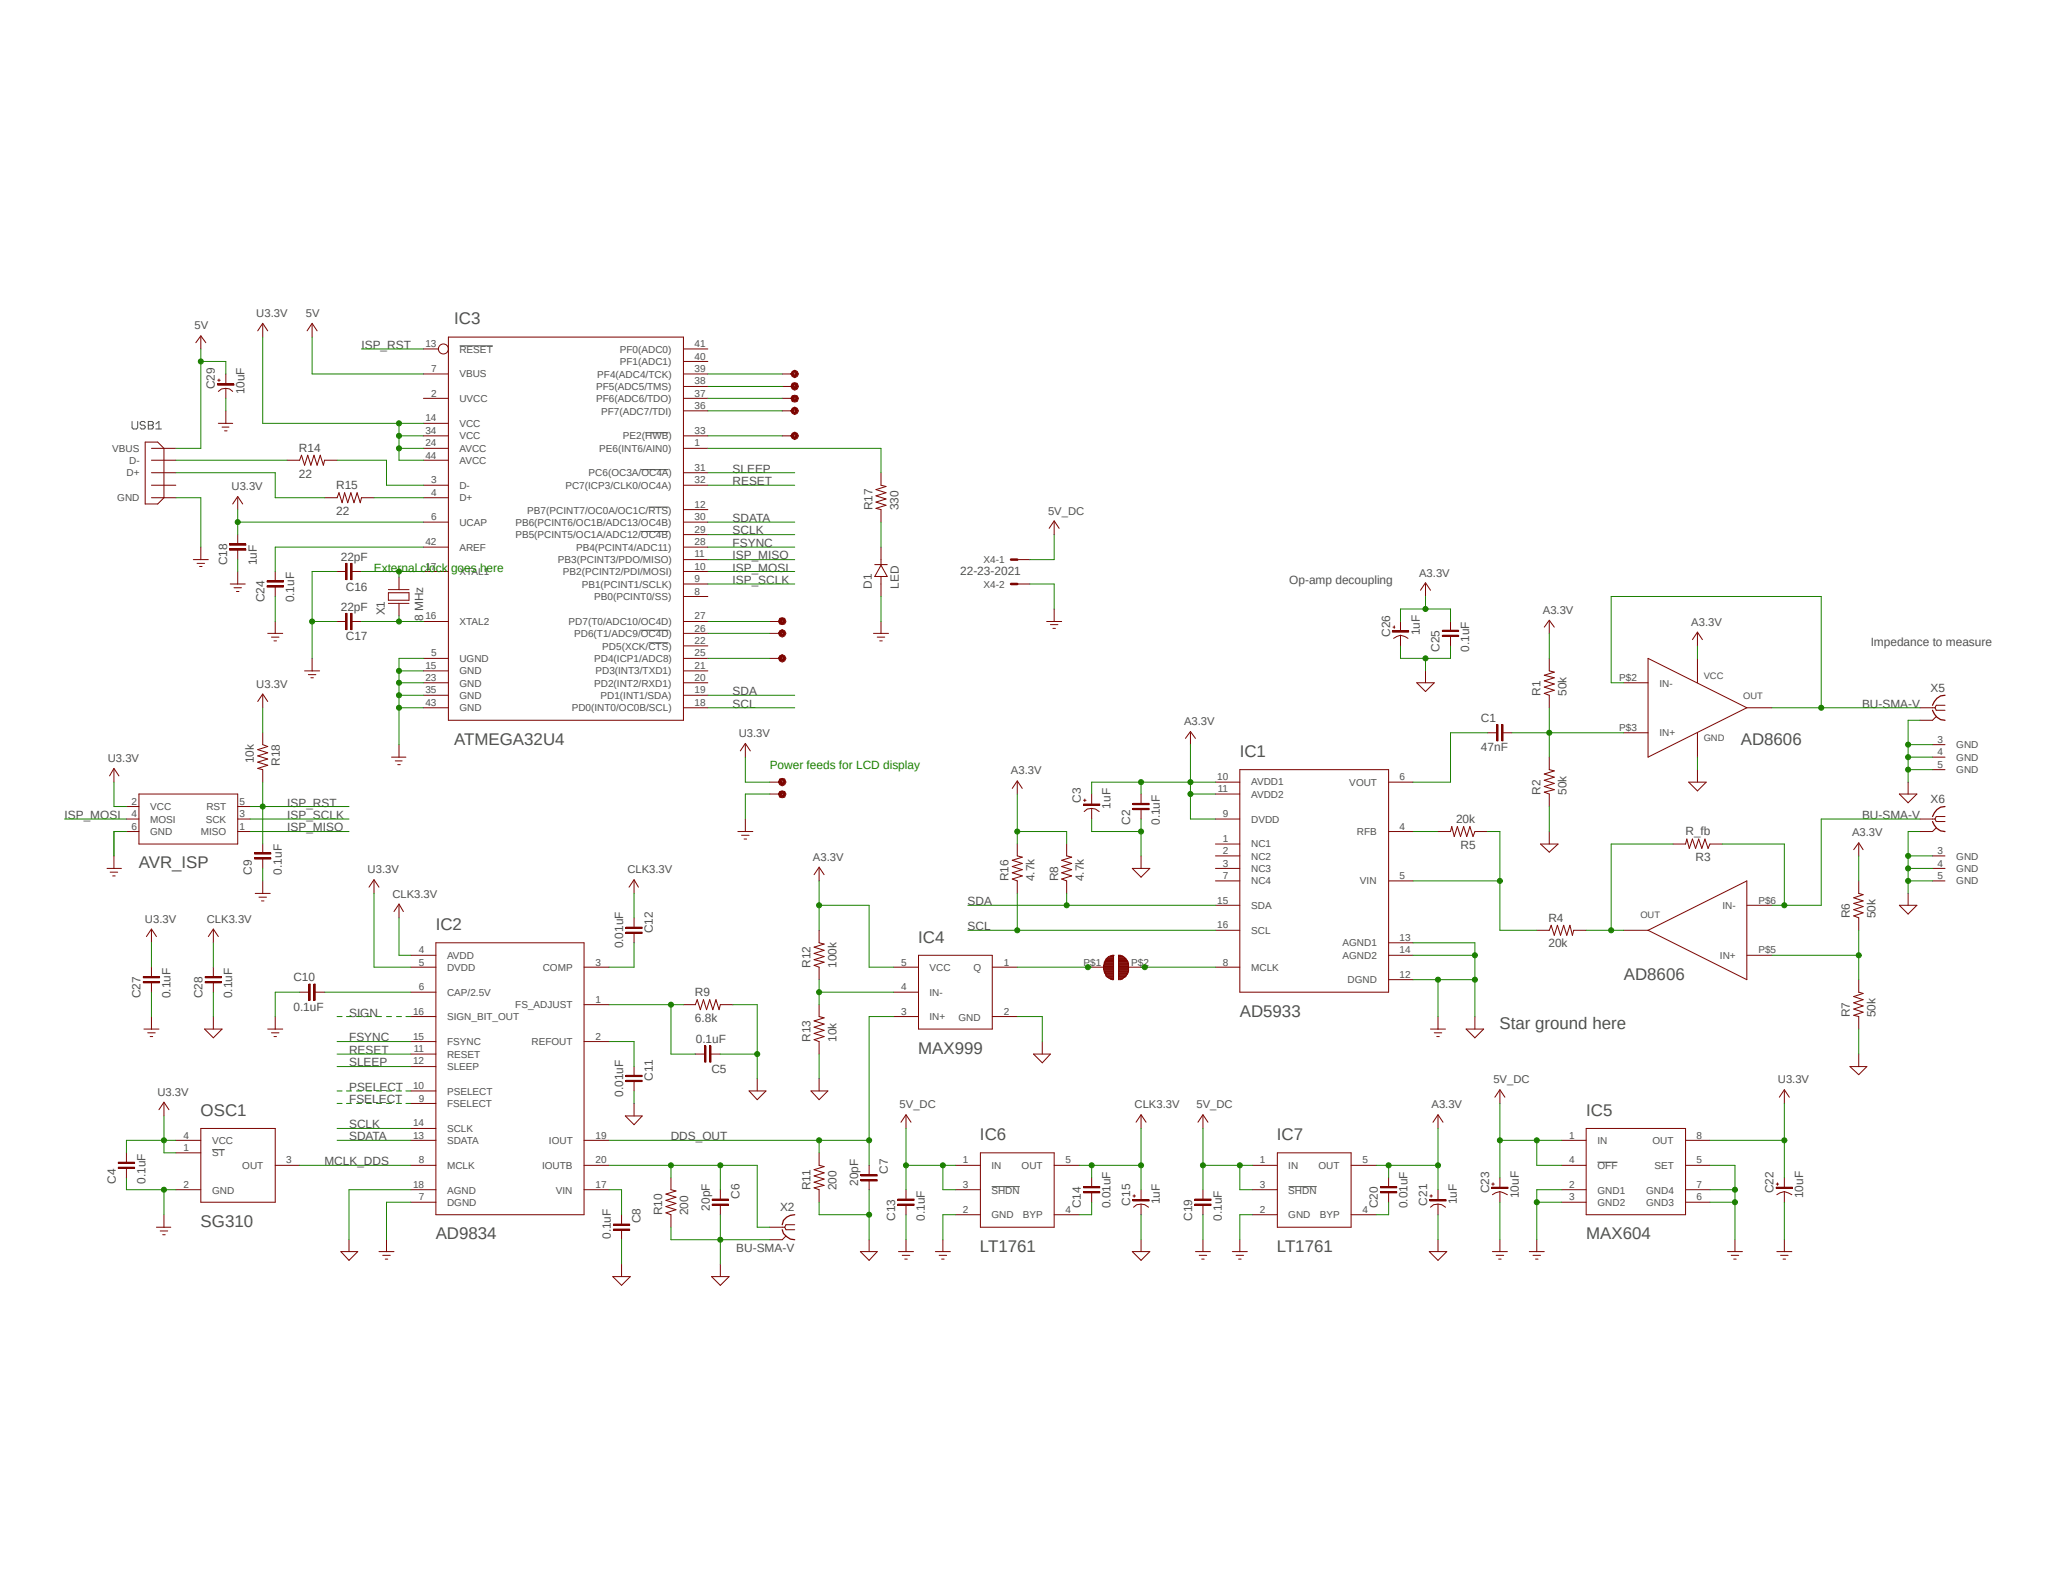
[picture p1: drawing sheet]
<svg xmlns="http://www.w3.org/2000/svg" width="279mm" height="216mm" viewBox="0 0 279 216" stroke-linecap="round" stroke-linejoin="round" font-family="sans-serif">
<defs><g id="words">
<g font-size="2.3" fill="#505050">
<text x="61.5" y="43.9">IC3</text>
<text x="61.5" y="100.9">ATMEGA32U4</text>
<text x="235.8" y="100.9">AD8606</text>
<text x="167.9" y="102.5">IC1</text>
<text x="18.8" y="117.6">AVR_ISP</text>
<text x="59" y="126">IC2</text>
<text x="124.3" y="127.7">IC4</text>
<text x="167.9" y="137.7">AD5933</text>
<text x="219.9" y="132.7">AD8606</text>
<text x="124.3" y="142.7">MAX999</text>
<text x="203.1" y="139.4">Star ground here</text>
<text x="27.2" y="151.1">OSC1</text>
<text x="132.7" y="154.5">IC6</text>
<text x="172.9" y="154.5">IC7</text>
<text x="214.8" y="151.1">IC5</text>
<text x="27.2" y="166.2">SG310</text>
<text x="59" y="167.9">AD9834</text>
<text x="214.8" y="167.9">MAX604</text>
<text x="132.7" y="169.5">LT1761</text>
<text x="172.9" y="169.5">LT1761</text>
</g>
<g font-size="1.6" fill="#505050">
<text x="49" y="47.3">ISP_RST</text>
<text x="29.1" y="52.7" transform="rotate(-90 29.1 52.7)">C29</text>
<text x="33.1" y="53.4" transform="rotate(-90 33.1 53.4)">10uF</text>
<text x="40.5" y="64.7">22</text>
<text x="40.5" y="61.2">R14</text>
<text x="99.2" y="64">SLEEP</text>
<text x="99.2" y="65.7">RESET</text>
<text x="45.5" y="69.7">22</text>
<text x="45.5" y="66.2">R15</text>
<text x="99.2" y="70.7">SDATA</text>
<text x="118.2" y="69.1" transform="rotate(-90 118.2 69.1)">R17</text>
<text x="121.7" y="69.1" transform="rotate(-90 121.7 69.1)">330</text>
<text x="30.8" y="76.6" transform="rotate(-90 30.8 76.6)">C18</text>
<text x="34.8" y="76.6" transform="rotate(-90 34.8 76.6)">1uF</text>
<text x="46.2" y="76">22pF</text>
<text x="99.2" y="72.4">SCLK</text>
<text x="99.2" y="74.1">FSYNC</text>
<text x="99.2" y="75.7">ISP_MISO</text>
<text x="99.2" y="77.4">ISP_MOSI</text>
<text x="130" y="77.8">22-23-2021</text>
<text x="35.8" y="81.6" transform="rotate(-90 35.8 81.6)">C24</text>
<text x="39.8" y="81.6" transform="rotate(-90 39.8 81.6)">0.1uF</text>
<text x="46.2" y="82.7">22pF</text>
<text x="46.8" y="80">C16</text>
<text x="52.1" y="83.4" transform="rotate(-90 52.1 83.4)">X1</text>
<text x="99.2" y="79.1">ISP_SCLK</text>
<text x="118.1" y="79.8" transform="rotate(-90 118.1 79.8)">D1</text>
<text x="121.7" y="79.8" transform="rotate(-90 121.7 79.8)">LED</text>
<text x="174.6" y="79.1">Op-amp decoupling</text>
<text x="46.8" y="86.7">C17</text>
<text x="57.3" y="84.1" transform="rotate(-90 57.3 84.1)">8 MHz</text>
<text x="188.3" y="86.2" transform="rotate(-90 188.3 86.2)">C26</text>
<text x="192.3" y="86.1" transform="rotate(-90 192.3 86.1)">1uF</text>
<text x="195" y="88.3" transform="rotate(-90 195 88.3)">C25</text>
<text x="199" y="88.3" transform="rotate(-90 199 88.3)">0.1uF</text>
<text x="253.4" y="87.5">Impedance to measure</text>
<text x="99.2" y="94.2">SDA</text>
<text x="99.2" y="95.8">SCL</text>
<text x="208.6" y="94.2" transform="rotate(-90 208.6 94.2)">R1</text>
<text x="212.1" y="94.2" transform="rotate(-90 212.1 94.2)">50k</text>
<text x="252.2" y="95.8">BU-SMA-V</text>
<text x="261.5" y="93.7">X5</text>
<text x="200.6" y="101.8">47nF</text>
<text x="200.6" y="97.8">C1</text>
<text x="34.4" y="103.4" transform="rotate(-90 34.4 103.4)">10k</text>
<text x="37.9" y="103.7" transform="rotate(-90 37.9 103.7)">R18</text>
<text x="208.6" y="107.6" transform="rotate(-90 208.6 107.6)">R2</text>
<text x="212.1" y="107.6" transform="rotate(-90 212.1 107.6)">50k</text>
<text x="8.7" y="110.9">ISP_MOSI</text>
<text x="38.9" y="109.2">ISP_RST</text>
<text x="38.9" y="112.6">ISP_MISO</text>
<text x="38.9" y="110.9">ISP_SCLK</text>
<text x="146.4" y="108.8" transform="rotate(-90 146.4 108.8)">C3</text>
<text x="150.4" y="109.5" transform="rotate(-90 150.4 109.5)">1uF</text>
<text x="153.1" y="111.8" transform="rotate(-90 153.1 111.8)">C2</text>
<text x="157.1" y="111.8" transform="rotate(-90 157.1 111.8)">0.1uF</text>
<text x="197.2" y="111.4">20k</text>
<text x="228.3" y="113.1">R_fb</text>
<text x="252.2" y="110.9">BU-SMA-V</text>
<text x="261.5" y="108.7">X6</text>
<text x="34.1" y="118.4" transform="rotate(-90 34.1 118.4)">C9</text>
<text x="38.1" y="118.4" transform="rotate(-90 38.1 118.4)">0.1uF</text>
<text x="136.6" y="119.4" transform="rotate(-90 136.6 119.4)">R16</text>
<text x="140.1" y="119.4" transform="rotate(-90 140.1 119.4)">4.7k</text>
<text x="143.3" y="119.4" transform="rotate(-90 143.3 119.4)">R8</text>
<text x="146.8" y="119.4" transform="rotate(-90 146.8 119.4)">4.7k</text>
<text x="197.8" y="114.9">R5</text>
<text x="229.6" y="116.6">R3</text>
<text x="131" y="122.6">SDA</text>
<text x="131" y="126">SCL</text>
<text x="209.7" y="124.8">R4</text>
<text x="250.5" y="124.4" transform="rotate(-90 250.5 124.4)">R6</text>
<text x="254" y="124.4" transform="rotate(-90 254 124.4)">50k</text>
<text x="84.4" y="128.5" transform="rotate(-90 84.4 128.5)">0.01uF</text>
<text x="88.4" y="126.4" transform="rotate(-90 88.4 126.4)">C12</text>
<text x="109.8" y="131.1" transform="rotate(-90 109.8 131.1)">R12</text>
<text x="113.3" y="131.1" transform="rotate(-90 113.3 131.1)">100k</text>
<text x="209.7" y="128.3">20k</text>
<text x="19" y="135.2" transform="rotate(-90 19 135.2)">C27</text>
<text x="23.1" y="135.2" transform="rotate(-90 23.1 135.2)">0.1uF</text>
<text x="27.4" y="135.2" transform="rotate(-90 27.4 135.2)">C28</text>
<text x="31.4" y="135.2" transform="rotate(-90 31.4 135.2)">0.1uF</text>
<text x="39.7" y="137">0.1uF</text>
<text x="39.7" y="132.9">C10</text>
<text x="47.3" y="137.7">SIGN</text>
<text x="94.1" y="134.9">R9</text>
<text x="250.5" y="137.8" transform="rotate(-90 250.5 137.8)">R7</text>
<text x="254" y="137.8" transform="rotate(-90 254 137.8)">50k</text>
<text x="47.3" y="142.7">RESET</text>
<text x="47.3" y="141.1">FSYNC</text>
<text x="94.1" y="138.4">6.8k</text>
<text x="94.2" y="141.3">0.1uF</text>
<text x="109.8" y="141.1" transform="rotate(-90 109.8 141.1)">R13</text>
<text x="113.3" y="141.1" transform="rotate(-90 113.3 141.1)">10k</text>
<text x="47.3" y="149.4">FSELECT</text>
<text x="47.3" y="147.8">PSELECT</text>
<text x="47.3" y="144.4">SLEEP</text>
<text x="84.4" y="148.6" transform="rotate(-90 84.4 148.6)">0.01uF</text>
<text x="88.4" y="146.4" transform="rotate(-90 88.4 146.4)">C11</text>
<text x="96.3" y="145.3">C5</text>
<text x="47.3" y="154.5">SDATA</text>
<text x="47.3" y="152.8">SCLK</text>
<text x="90.8" y="154.5">DDS_OUT</text>
<text x="15.7" y="160.3" transform="rotate(-90 15.7 160.3)">C4</text>
<text x="19.7" y="160.3" transform="rotate(-90 19.7 160.3)">0.1uF</text>
<text x="43.9" y="157.8">MCLK_DDS</text>
<text x="109.8" y="161.2" transform="rotate(-90 109.8 161.2)">R11</text>
<text x="113.3" y="161.2" transform="rotate(-90 113.3 161.2)">200</text>
<text x="116.2" y="160.6" transform="rotate(-90 116.2 160.6)">20pF</text>
<text x="120.3" y="159" transform="rotate(-90 120.3 159)">C7</text>
<text x="201.7" y="161.6" transform="rotate(-90 201.7 161.6)">C23</text>
<text x="240.2" y="161.6" transform="rotate(-90 240.2 161.6)">C22</text>
<text x="82.7" y="167.8" transform="rotate(-90 82.7 167.8)">0.1uF</text>
<text x="86.7" y="165.7" transform="rotate(-90 86.7 165.7)">C8</text>
<text x="89.7" y="164.6" transform="rotate(-90 89.7 164.6)">R10</text>
<text x="93.2" y="164.6" transform="rotate(-90 93.2 164.6)">200</text>
<text x="96.1" y="164" transform="rotate(-90 96.1 164)">20pF</text>
<text x="100.1" y="162.4" transform="rotate(-90 100.1 162.4)">C6</text>
<text x="105.6" y="164">X2</text>
<text x="121.2" y="165.3" transform="rotate(-90 121.2 165.3)">C13</text>
<text x="125.3" y="165.3" transform="rotate(-90 125.3 165.3)">0.1uF</text>
<text x="146.4" y="163.7" transform="rotate(-90 146.4 163.7)">C14</text>
<text x="150.4" y="163.7" transform="rotate(-90 150.4 163.7)">0.01uF</text>
<text x="153.1" y="163.3" transform="rotate(-90 153.1 163.3)">C15</text>
<text x="157.1" y="163.1" transform="rotate(-90 157.1 163.1)">1uF</text>
<text x="161.5" y="165.3" transform="rotate(-90 161.5 165.3)">C19</text>
<text x="165.5" y="165.3" transform="rotate(-90 165.5 165.3)">0.1uF</text>
<text x="186.6" y="163.7" transform="rotate(-90 186.6 163.7)">C20</text>
<text x="190.6" y="163.7" transform="rotate(-90 190.6 163.7)">0.01uF</text>
<text x="193.3" y="163.3" transform="rotate(-90 193.3 163.3)">C21</text>
<text x="197.3" y="163.1" transform="rotate(-90 197.3 163.1)">1uF</text>
<text x="205.7" y="162.3" transform="rotate(-90 205.7 162.3)">10uF</text>
<text x="244.2" y="162.3" transform="rotate(-90 244.2 162.3)">10uF</text>
<text x="99.7" y="169.5">BU-SMA-V</text>
</g>
<g font-size="1.6" fill="#1b8100">
<text x="50.6" y="77.4">External clock goes here</text>
<text x="104.2" y="104.2">Power feeds for LCD display</text>
</g>
<g font-size="1.5" fill="#505050">
<text x="26.3" y="44.6">5V</text>
<text x="34.7" y="42.9">U3.3V</text>
<text x="41.4" y="42.9">5V</text>
<text x="31.4" y="66.4">U3.3V</text>
<text x="141.9" y="69.7">5V_DC</text>
<text x="192.2" y="78.1">A3.3V</text>
<text x="209" y="83.1">A3.3V</text>
<text x="229.1" y="84.8">A3.3V</text>
<text x="34.7" y="93.2">U3.3V</text>
<text x="100.1" y="99.9">U3.3V</text>
<text x="160.4" y="98.2">A3.3V</text>
<text x="14.6" y="103.2">U3.3V</text>
<text x="136.9" y="104.9">A3.3V</text>
<text x="250.8" y="113.3">A3.3V</text>
<text x="49.8" y="118.3">U3.3V</text>
<text x="85" y="118.3">CLK3.3V</text>
<text x="110.1" y="116.6">A3.3V</text>
<text x="19.6" y="125">U3.3V</text>
<text x="28" y="125">CLK3.3V</text>
<text x="53.1" y="121.6">CLK3.3V</text>
<text x="21.3" y="148.4">U3.3V</text>
<text x="202.3" y="146.8">5V_DC</text>
<text x="240.8" y="146.8">U3.3V</text>
<text x="121.8" y="150.1">5V_DC</text>
<text x="153.7" y="150.1">CLK3.3V</text>
<text x="162" y="150.1">5V_DC</text>
<text x="193.9" y="150.1">A3.3V</text>
</g>
<g font-size="1.4" fill="#505050">
<text x="57.6" y="47">13</text>
<text x="62.2" y="47.8">RESET</text>
<text x="83.9" y="47.8">PF0(ADC0)</text>
<text x="94.1" y="47">41</text>
<text x="58.4" y="53.7">2</text>
<text x="58.4" y="50.4">7</text>
<text x="62.2" y="51.1">VBUS</text>
<text x="80.7" y="52.8">PF5(ADC5/TMS)</text>
<text x="80.9" y="51.1">PF4(ADC4/TCK)</text>
<text x="83.9" y="49.5">PF1(ADC1)</text>
<text x="94.1" y="48.7">40</text>
<text x="94.1" y="50.4">39</text>
<text x="94.1" y="52.1">38</text>
<text x="94.1" y="53.7">37</text>
<text x="57.6" y="57.1">14</text>
<text x="57.6" y="58.8">34</text>
<text x="62.2" y="57.8">VCC</text>
<text x="62.2" y="54.5">UVCC</text>
<text x="62.2" y="59.5">VCC</text>
<text x="80.7" y="54.5">PF6(ADC6/TDO)</text>
<text x="81.4" y="56.2">PF7(ADC7/TDI)</text>
<text x="84.4" y="59.5">PE2(HWB)</text>
<text x="94.1" y="58.8">33</text>
<text x="94.1" y="55.4">36</text>
<text x="15.2" y="61.2">VBUS</text>
<text x="17.2" y="64.5">D+</text>
<text x="17.5" y="62.8">D-</text>
<text x="57.6" y="60.4">24</text>
<text x="57.6" y="62.1">44</text>
<text x="58.4" y="65.5">3</text>
<text x="62.2" y="61.2">AVCC</text>
<text x="62.2" y="62.8">AVCC</text>
<text x="79.7" y="64.5">PC6(OC3A/OC4A)</text>
<text x="81.2" y="61.2">PE6(INT6/AIN0)</text>
<text x="94.1" y="65.5">32</text>
<text x="94.1" y="63.8">31</text>
<text x="94.1" y="60.4">1</text>
<text x="15.9" y="67.9">GND</text>
<text x="58.4" y="67.1">4</text>
<text x="58.4" y="70.5">6</text>
<text x="62.2" y="66.2">D-</text>
<text x="62.2" y="67.9">D+</text>
<text x="62.2" y="71.2">UCAP</text>
<text x="69.8" y="71.2">PB6(PCINT6/OC1B/ADC13/OC4B)</text>
<text x="71.4" y="69.6">PB7(PCINT7/OC0A/OC1C/RTS)</text>
<text x="76.6" y="66.2">PC7(ICP3/CLK0/OC4A)</text>
<text x="94.1" y="70.5">30</text>
<text x="94.1" y="68.8">12</text>
<text x="57.6" y="77.2">17</text>
<text x="57.6" y="73.8">42</text>
<text x="62.2" y="77.9">XTAL1</text>
<text x="62.2" y="74.6">AREF</text>
<text x="69.8" y="72.9">PB5(PCINT5/OC1A/ADC12/OC4B)</text>
<text x="75.6" y="76.3">PB3(PCINT3/PDO/MISO)</text>
<text x="76.2" y="77.9">PB2(PCINT2/PDI/MOSI)</text>
<text x="78" y="74.6">PB4(PCINT4/ADC11)</text>
<text x="94.1" y="75.5">11</text>
<text x="94.1" y="77.2">10</text>
<text x="94.1" y="73.8">28</text>
<text x="94.1" y="72.2">29</text>
<text x="133.2" y="76.3">X4-1</text>
<text x="57.6" y="83.9">16</text>
<text x="78.8" y="79.6">PB1(PCINT1/SCLK)</text>
<text x="80.5" y="81.3">PB0(PCINT0/SS)</text>
<text x="94.1" y="78.9">9</text>
<text x="94.1" y="80.5">8</text>
<text x="94.1" y="83.9">27</text>
<text x="133.2" y="79.6">X4-2</text>
<text x="58.4" y="88.9">5</text>
<text x="62.2" y="84.6">XTAL2</text>
<text x="62.2" y="89.6">UGND</text>
<text x="77" y="84.6">PD7(T0/ADC10/OC4D)</text>
<text x="77.8" y="86.3">PD6(T1/ADC9/OC4D)</text>
<text x="80.5" y="89.7">PD4(ICP1/ADC8)</text>
<text x="81.6" y="88">PD5(XCK/CTS)</text>
<text x="94.1" y="85.6">26</text>
<text x="94.1" y="87.2">22</text>
<text x="94.1" y="88.9">25</text>
<text x="57.6" y="90.6">15</text>
<text x="57.6" y="92.3">23</text>
<text x="57.6" y="93.9">35</text>
<text x="57.6" y="95.6">43</text>
<text x="62.2" y="91.3">GND</text>
<text x="62.2" y="93">GND</text>
<text x="62.2" y="94.7">GND</text>
<text x="80.5" y="93">PD2(INT2/RXD1)</text>
<text x="80.6" y="91.3">PD3(INT3/TXD1)</text>
<text x="81.3" y="94.7">PD1(INT1/SDA)</text>
<text x="94.1" y="90.6">21</text>
<text x="94.1" y="92.3">20</text>
<text x="94.1" y="93.9">19</text>
<text x="94.1" y="95.6">18</text>
<text x="219.3" y="92.3">P$2</text>
<text x="224.7" y="93">IN-</text>
<text x="62.2" y="96.3">GND</text>
<text x="77.4" y="96.4">PD0(INT0/OC0B/SCL)</text>
<text x="219.3" y="99">P$3</text>
<text x="224.7" y="99.7">IN+</text>
<text x="262.4" y="100.6">3</text>
<text x="264.9" y="101.4">GND</text>
<text x="164.8" y="105.7">10</text>
<text x="164.9" y="107.3">11</text>
<text x="169.4" y="106.4">AVDD1</text>
<text x="182.7" y="106.4">VOUT</text>
<text x="189.6" y="105.7">6</text>
<text x="262.4" y="102.3">4</text>
<text x="262.4" y="104">5</text>
<text x="264.9" y="103">GND</text>
<text x="264.9" y="104.7">GND</text>
<text x="17.8" y="109">2</text>
<text x="17.8" y="110.7">4</text>
<text x="17.8" y="112.4">6</text>
<text x="20.3" y="109.7">VCC</text>
<text x="20.3" y="111.4">MOSI</text>
<text x="20.3" y="113.1">GND</text>
<text x="27.2" y="113.1">MISO</text>
<text x="27.9" y="111.4">SCK</text>
<text x="27.9" y="109.8">RST</text>
<text x="32.4" y="112.4">1</text>
<text x="32.4" y="110.7">3</text>
<text x="32.4" y="109">5</text>
<text x="165.6" y="110.7">9</text>
<text x="169.4" y="111.4">DVDD</text>
<text x="169.4" y="108.1">AVDD2</text>
<text x="183.8" y="113.1">RFB</text>
<text x="189.6" y="112.4">4</text>
<text x="165.6" y="114">1</text>
<text x="165.6" y="115.7">2</text>
<text x="165.6" y="117.4">3</text>
<text x="165.6" y="119.1">7</text>
<text x="169.4" y="114.8">NC1</text>
<text x="169.4" y="116.4">NC2</text>
<text x="169.4" y="118.1">NC3</text>
<text x="169.4" y="119.8">NC4</text>
<text x="184.2" y="119.8">VIN</text>
<text x="189.6" y="119.1">5</text>
<text x="262.4" y="117.4">4</text>
<text x="262.4" y="115.7">3</text>
<text x="262.4" y="119.1">5</text>
<text x="264.9" y="118.1">GND</text>
<text x="264.9" y="116.4">GND</text>
<text x="264.9" y="119.8">GND</text>
<text x="164.8" y="122.4">15</text>
<text x="164.8" y="125.8">16</text>
<text x="169.4" y="123.1">SDA</text>
<text x="233.3" y="123.1">IN-</text>
<text x="238.1" y="122.4">P$6</text>
<text x="56.7" y="129.1">4</text>
<text x="56.7" y="130.8">5</text>
<text x="60.5" y="129.8">AVDD</text>
<text x="60.5" y="131.5">DVDD</text>
<text x="73.5" y="131.5">COMP</text>
<text x="80.7" y="130.8">3</text>
<text x="122" y="130.8">5</text>
<text x="125.9" y="131.5">VCC</text>
<text x="131.8" y="131.5">Q</text>
<text x="135.9" y="130.8">1</text>
<text x="146.7" y="130.8">P$1</text>
<text x="153.2" y="130.8">P$2</text>
<text x="165.6" y="130.8">8</text>
<text x="169.4" y="131.5">MCLK</text>
<text x="169.4" y="126.5">SCL</text>
<text x="181.8" y="128.2">AGND1</text>
<text x="181.8" y="129.8">AGND2</text>
<text x="189.6" y="127.4">13</text>
<text x="189.6" y="129.1">14</text>
<text x="232.9" y="129.8">IN+</text>
<text x="238.1" y="129.1">P$5</text>
<text x="55.9" y="137.5">16</text>
<text x="56.7" y="134.1">6</text>
<text x="60.5" y="134.9">CAP/2.5V</text>
<text x="69.8" y="136.5">FS_ADJUST</text>
<text x="80.7" y="135.8">1</text>
<text x="122" y="137.5">3</text>
<text x="122" y="134.1">4</text>
<text x="125.9" y="134.9">IN-</text>
<text x="135.9" y="137.5">2</text>
<text x="182.5" y="133.2">DGND</text>
<text x="189.6" y="132.5">12</text>
<text x="55.9" y="140.8">15</text>
<text x="56" y="142.5">11</text>
<text x="60.5" y="143.2">RESET</text>
<text x="60.5" y="141.6">FSYNC</text>
<text x="60.5" y="138.2">SIGN_BIT_OUT</text>
<text x="72" y="141.6">REFOUT</text>
<text x="80.7" y="140.8">2</text>
<text x="125.9" y="138.2">IN+</text>
<text x="129.8" y="138.2">GND</text>
<text x="55.9" y="147.5">10</text>
<text x="55.9" y="144.2">12</text>
<text x="56.7" y="149.2">9</text>
<text x="60.5" y="149.9">FSELECT</text>
<text x="60.5" y="148.3">PSELECT</text>
<text x="60.5" y="144.9">SLEEP</text>
<text x="24.9" y="154.2">4</text>
<text x="24.9" y="155.9">1</text>
<text x="28.7" y="155">VCC</text>
<text x="55.9" y="154.2">13</text>
<text x="55.9" y="152.5">14</text>
<text x="60.5" y="155">SDATA</text>
<text x="60.5" y="153.3">SCLK</text>
<text x="74.4" y="155">IOUT</text>
<text x="80.7" y="154.2">19</text>
<text x="212.5" y="154.2">1</text>
<text x="216.4" y="155">IN</text>
<text x="223.8" y="155">OUT</text>
<text x="229.8" y="154.2">8</text>
<text x="24.9" y="160.9">2</text>
<text x="28.7" y="161.7">GND</text>
<text x="28.7" y="156.6">ST</text>
<text x="32.8" y="158.3">OUT</text>
<text x="38.8" y="157.6">3</text>
<text x="55.9" y="160.9">18</text>
<text x="56.7" y="157.6">8</text>
<text x="60.5" y="158.3">MCLK</text>
<text x="60.5" y="161.7">AGND</text>
<text x="73.4" y="158.3">IOUTB</text>
<text x="75.3" y="161.7">VIN</text>
<text x="80.7" y="160.9">17</text>
<text x="80.7" y="157.6">20</text>
<text x="130.4" y="157.6">1</text>
<text x="130.4" y="160.9">3</text>
<text x="134.3" y="158.3">IN</text>
<text x="134.3" y="161.7">SHDN</text>
<text x="138.4" y="158.3">OUT</text>
<text x="144.3" y="157.6">5</text>
<text x="170.6" y="157.6">1</text>
<text x="170.6" y="160.9">3</text>
<text x="174.5" y="158.3">IN</text>
<text x="174.5" y="161.7">SHDN</text>
<text x="178.6" y="158.3">OUT</text>
<text x="184.5" y="157.6">5</text>
<text x="212.5" y="160.9">2</text>
<text x="212.5" y="157.6">4</text>
<text x="216.4" y="161.7">GND1</text>
<text x="216.4" y="158.3">OFF</text>
<text x="223" y="161.7">GND4</text>
<text x="224.1" y="158.3">SET</text>
<text x="229.8" y="157.6">5</text>
<text x="229.8" y="160.9">7</text>
<text x="56.7" y="162.6">7</text>
<text x="60.5" y="163.3">DGND</text>
<text x="130.4" y="164.3">2</text>
<text x="134.3" y="165">GND</text>
<text x="138.5" y="165">BYP</text>
<text x="144.3" y="164.3">4</text>
<text x="170.6" y="164.3">2</text>
<text x="174.5" y="165">GND</text>
<text x="178.7" y="165">BYP</text>
<text x="184.5" y="164.3">4</text>
<text x="212.5" y="162.6">3</text>
<text x="216.4" y="163.3">GND2</text>
<text x="223" y="163.3">GND3</text>
<text x="229.8" y="162.6">6</text>
</g>
<g font-size="1.3" fill="#505050">
<text x="230.7" y="92">VCC</text>
<text x="236.1" y="94.7">OUT</text>
<text x="230.7" y="100.4">GND</text>
<text x="222.2" y="124.3">OUT</text>
</g>
</g></defs>
<g fill="none" stroke="#505050" stroke-width=".14">
<path d="M17.9 57.1v.8l.2 .2h.4l.1-.2v-.8M19.7 57.3l-.2-.2h-.3l-.2 .2v.1l.2 .2h.3l.2 .2v.1l-.2 .2h-.3l-.2-.2M20.1 57.1h.5l.2 .2v.1l-.2 .2 .2 .2v.1l-.2 .2h-.5zM20.1 57.6h.5M21.1 58.1h.8M21.1 57.4l.4-.3v1M62.3 46.8h4.4M87.4 58.6h3.1M86.8 63.6h3.7M86.8 72h3.7M87.8 68.7h2.7M86.8 85.4h3.7"/>
<path d="M87.8 87.1h2.7M28.7 155.7h1.7M216.3 157.4h2.8M134.3 160.7h3.8M174.5 160.7h3.8"/>
</g>
<g fill="none" stroke="#7d0400" stroke-width=".14">
<path d="M19.7 59.9h1.7l.8 .8v6.7l-.8 .9h-1.7zM26.5 46.4l.7-.9 .7 .9M27.2 45.7v1.6M34.9 44.8l.7-1 .7 1M35.6 44v1.7M41.6 44.8l.7-1 .6 1M42.3 44v1.7M57.3 57.3h3.4M57.3 54h3.4M57.3 47.3h2.1M57.3 59h3.4M57.3 50.7h3.4"/>
<path d="M60.7 45.7h31.9v51.9h-31.9zM92.6 54h3.3M92.6 47.3h3.3M92.6 59h3.3M92.6 49h3.3M92.6 50.7h3.3M92.6 52.3h3.3M92.6 55.6h3.3M20.5 65.7h3.3M20.5 60.7h3.3M20.5 64h3.3M20.5 67.4h3.3"/>
<path d="M20.5 62.3h3.3M26.2 75.8h2M26.7 76.3h1M27 76.7h.4M27.2 74.1v1.7M31.1 74.4h2.2v.1h-2.2zM31.1 73.7h2.2v.2h-2.2zM31.2 79.1h2M31.5 68.3l.7-1.1 .7 1.1M31.7 79.6h1M32.2 67.4v1.6M32.2 72.4v1.4"/>
<path d="M32.2 74.4v1.4M32.2 77.4v1.7M36.2 79.4h2.2v.1h-2.2zM36.2 78.7h2.2v.1h-2.2zM37.3 77.4v1.4M37.3 79.4v1.4M38.9 62.3h1.7l.2-.6 .5 1.3 .4-1.3 .4 1.3 .4-1.3 .4 1.3 .5-1.3 .4 1.3 .2-.7h1.7M44 67.4h1.7l.2-.7 .4 1.4 .4-1.4 .4 1.4 .4-1.4 .4 1.4 .5-1.4 .4 1.4 .2-.7h1.7M45.7 77.4h1.2M46.8 76.3h.2v2.2h-.2zM47.5 76.3h.2v2.2h-.2zM47.6 77.4h1.4"/>
<path d="M52.6 79.9h2.8M54 78.2v1.7M57.3 77.4h3.4M57.3 65.7h3.4M57.3 60.7h3.4M57.3 74.1h3.4M57.3 70.7h3.4M57.3 67.4h3.4M57.3 62.3h3.4M92.6 77.4h3.3M92.6 65.7h3.3M92.6 60.7h3.3"/>
<path d="M92.6 75.8h3.3M92.6 79.1h3.3M92.6 64h3.3M92.6 74.1h3.3M92.6 70.7h3.3M92.6 72.4h3.3M92.6 69h3.3M118.5 76.5h1.7M119.3 76.6l.9 1.5h-1.7zM119.3 64v1.7l.7 .2-1.4 .4 1.4 .4-1.4 .5 1.4 .4-1.4 .4 1.4 .4-1.4 .5 .7 .1v1.7M119.3 74.1v2.4M119.3 78.1v2.7"/>
<path d="M137.8 75.8h1.7M137.8 79.1h1.7M142.1 71.6l.7-1.1 .6 1.1M142.8 70.7v1.7M192.4 79.9l.7-1 .6 1M193.1 79.1v1.7M32 80.1h.4M34.9 95l.7-1 .7 1M35.6 94.2v1.7M35.6 99.3v1.6l.7 .2-1.4 .4 1.4 .5-1.4 .4 1.4 .4-1.4 .4 1.4 .5-1.4 .4 .7 .1v1.7M36.3 85.8h2M36.8 86.3h1"/>
<path d="M37.1 86.8h.3M37.3 84.2v1.6M41.3 90.9h2M41.8 91.4h1M42.1 91.8h.3M42.3 89.2v1.7M45.7 84.2h1.2M46.8 83.1h.2v2.2h-.2zM47.5 83.1h.2v2.2h-.2zM47.6 84.2h1.4M52.6 80.3h2.8v1h-2.8zM52.6 81.7h2.8"/>
<path d="M54 81.7v1.7M57.3 92.5h3.4M57.3 95.9h3.4M57.3 84.2h3.4M57.3 90.9h3.4M57.3 89.2h3.4M57.3 94.2h3.4M92.6 92.5h3.3M92.6 95.9h3.3M92.6 84.2h3.3M92.6 90.9h3.3M92.6 89.2h3.3"/>
<path d="M92.6 80.8h3.3M92.6 85.8h3.3M92.6 87.5h3.3M92.6 94.2h3.3M118.3 85.8h2M118.8 86.3h1M119.1 86.8h.4M119.3 84.2v1.6M141.8 84.2h2M142.3 84.6h1M142.6 85.1h.3M142.8 82.5v1.7"/>
<path d="M161.2 99.3v1.6M188.6 85.4h2.2v.2h-2.2zM188.7 84.9h.2M188.7 86.5a1.33 1.33 0 0 1 2 0M188.8 84.8v.3M189.7 84.2v1.3M189.7 86v1.5M191.9 92.5h2.3l-1.1 1.2zM193.1 90.9v1.6M195.3 86h2.2v.2h-2.2zM195.3 85.4h2.2v.1h-2.2zM196.4 84.2v1.2"/>
<path d="M196.4 86.1v1.4M201.4 99.3h1.4M202.7 98.1h.2v2.3h-.2zM203.4 98.1h.2v2.3h-.2zM203.5 99.3h1.2M209.1 84.9l.7-.9 .7 .9M209.8 89.2v1.7l.7 .1-1.4 .5 1.4 .3-1.4 .4 1.4 .4-1.4 .5 1.4 .4-1.4 .4 .7 .3v1.7M209.8 84.2v1.6M219.9 99.3h3.3M219.9 92.5h3.3M223.2 89.2l13.4 6.7-13.4 6.7zM229.2 86.6l.7-1 .7 1"/>
<path d="M229.9 85.8v1.7M229.9 89.2v3.3M229.9 99.3v3.3M236.6 95.9h3.4M260 95.9h2.1M262.1 95.9l.1 .3h1.2M262.2 97l-.5 .6h-1.7M263.4 95.5h-1.2l-.1 .4M14.5 117.6h1.9M14.8 105.1l.6-1 .7 1M14.9 118.1h1M15.3 118.6h.3"/>
<path d="M15.4 104.2v1.7M15.4 115.9v1.7M17.1 112.6h1.7M17.1 110.9h1.7M17.1 109.2h1.7M18.8 107.5h13.4v6.8h-13.4zM32.2 112.6h1.7M32.2 110.9h1.7M32.2 109.2h1.7M34.5 116.2h2.2v.2h-2.2zM34.5 115.5h2.2v.2h-2.2zM35.6 114.3v1.3"/>
<path d="M35.6 116.3v1.3M35.6 119.3v1.7M50.7 119.3v1.7M53 102.6h2M53.5 103.1h1M53.9 103.6h.3M54 100.9v1.7M85.9 119.3v1.7M110.3 118.5l.6-1 .7 1M110.9 117.6v1.7M137.1 106.8l.7-1 .7 1M137.8 114.3v1.6l.7 .2-1.4 .4 1.4 .4-1.4 .5 1.4 .4-1.4 .4 1.4 .4-1.4 .5 .7 .2v1.7"/>
<path d="M137.8 105.9v1.6M144.5 114.3v1.6l.6 .2-1.3 .4 1.3 .4-1.3 .5 1.3 .4-1.3 .4 1.3 .4-1.3 .5 .7 .2v1.7M146.7 108.9h2.2v.2h-2.2zM146.7 108.4h.4M146.8 109.9a1.43 1.43 0 0 1 2.1 0M146.9 108.2v.4M147.8 107.5v1.5M147.8 109.5v1.4M153.4 117.6h2.3l-1.2 1.2zM153.4 109.5h2.2v.2h-2.2zM153.4 108.8h2.2v.2h-2.2zM154.5 107.5v1.4"/>
<path d="M154.5 109.6v1.3M154.5 115.9v1.7M160.5 100l.7-.9 .7 .9M164.6 114.3h3.3M164.6 115.9h3.3M164.6 117.6h3.3M164.6 119.3h3.3M164.6 105.9h3.3M164.6 110.9h3.3M164.6 107.5h3.3M167.9 104.2h20.2v30.2h-20.2zM188.1 112.6h3.3"/>
<path d="M188.1 119.3h3.3M188.1 105.9h3.3M194.8 112.6h1.6l.2-.6 .4 1.3 .4-1.3 .4 1.3 .4-1.3 .4 1.3 .5-1.3 .4 1.3 .2-.7h1.7M208.6 114.3h2.4l-1.2 1.1zM209.8 102.6v1.6l.7 .2-1.4 .4 1.4 .5-1.4 .4 1.4 .4-1.4 .4 1.4 .5-1.4 .3 .7 .2v1.7M209.8 112.6v1.7M226.6 114.3h1.7l.2-.7 .3 1.3 .4-1.3 .4 1.3 .5-1.3 .4 1.3 .4-1.3 .4 1.3 .3-.6h1.7M228.7 105.9h2.4l-1.2 1.2zM229.9 104.2v1.7M251.1 115.1l.6-.9 .6 .9M251.7 119.3v1.7l.6 .2-1.2 .4 1.2 .4-1.2 .4 1.2 .4-1.2 .4 1.2 .4-1.2 .5 .6 .2v1.7M251.7 114.3v1.6"/>
<path d="M257.2 107.5h2.4l-1.2 1.2zM258.4 105.9v1.6M260 110.9h2.1M261.7 104.2h1.7M261.7 115.9h1.7M261.7 117.6h1.7M261.7 119.3h1.7M261.7 102.6h1.7M261.7 100.9h1.7M262.1 110.9l.1 .4h1.2M262.2 112.1l-.5 .5h-1.7M263.4 110.6h-1.2l-.1 .3"/>
<path d="M19.4 132.9h2.2v.2h-2.2zM19.4 132.3h2.2v.1h-2.2zM19.5 139.4h2M19.8 126.9l.7-1.1 .7 1.1M20 139.9h1M20.5 126v1.7M20.5 131v1.4M20.5 133v1.4M20.5 137.7v1.7M27.7 139.4h2.4l-1.2 1.2zM27.8 132.9h2.2v.2h-2.2zM27.8 132.3h2.2v.1h-2.2z"/>
<path d="M28.2 126.9l.7-1.1 .7 1.1M28.9 126v1.7M28.9 131v1.4M28.9 133v1.4M28.9 137.7v1.7M34.6 121h2M35.1 121.5h1M35.4 122h.4M36.3 139.4h2M36.8 139.9h1M37.3 137.7v1.7M40.6 134.4h1.3"/>
<path d="M41.8 133.3h.2v2.2h-.2zM42.5 133.3h.2v2.2h-.2zM42.6 134.4h1.4M50 120.2l.7-1.1 .6 1.1M53.4 123.5l.6-1.1 .6 1.1M54 122.6v1.7M55.6 134.4h3.4M55.6 131h3.4M55.6 129.4h3.4M55.6 137.7h3.4M59 127.7h20.1v36.8h-20.1zM79.1 131h3.4"/>
<path d="M79.1 136.1h3.4M84.8 125.6h2.2v.2h-2.2zM84.8 126.3h2.2v.1h-2.2zM85.2 120.2l.7-1.1 .6 1.1M85.9 124.3v1.4M85.9 126.3v1.4M92.6 136.1h1.6l.2-.7 .4 1.4 .5-1.4 .4 1.4 .4-1.4 .4 1.4 .5-1.4 .4 1.4 .2-.7h1.7M110.9 126v1.7l.7 .2-1.3 .4 1.3 .4-1.3 .4 1.3 .5-1.3 .4 1.3 .3-1.3 .4 .6 .3v1.7M110.9 136.1v1.6l.7 .2-1.3 .4 1.3 .4-1.3 .4 1.3 .5-1.3 .4 1.3 .4-1.3 .4 .6 .3v1.7M121 134.4h3.4M121 131h3.4M121 137.7h3.4"/>
<path d="M124.4 129.4h10v10h-10zM134.4 131h3.4M134.4 137.7h3.4M164.6 131h3.3M164.6 122.6h3.3M164.6 126h3.3M188.1 132.7h3.3M188.1 127.7h3.3M188.1 129.4h3.3M193.7 139.4h2.1M194.2 139.9h1.1M194.8 137.7v1.7"/>
<path d="M198.6 139.4h2.3l-1.2 1.2zM199.7 137.7v1.7M208.1 126h1.7l.3-.7 .4 1.4 .4-1.4 .4 1.4 .5-1.4 .4 1.4 .4-1.4 .4 1.4 .1-.7h1.7M219.9 126h3.3M223.2 126l13.4-6.7v13.4zM236.6 129.4h3.4M236.6 122.6h3.4M251.7 132.7v1.7l.6 .2-1.2 .4 1.2 .4-1.2 .4 1.2 .4-1.2 .5 1.2 .4-1.2 .4 .6 .2v1.7M257.2 122.6h2.4l-1.2 1.2zM258.4 121v1.6M16 158.1h2.2v.2h-2.2zM16 157.4h2.2v.2h-2.2z"/>
<path d="M17.1 156.1v1.4M17.1 158.2v1.3M20.3 140.4h.4M21.5 150.3l.7-1 .7 1M22.2 149.5v1.7M23.8 154.5h3.4M23.8 156.1h3.4M27.2 152.8h10.1v10h-10.1zM37.1 140.4h.3M37.3 157.8h3.3M55.6 141.1h3.4M55.6 157.8h3.4"/>
<path d="M55.6 149.5h3.4M55.6 147.8h3.4M55.6 142.8h3.4M55.6 144.5h3.4M55.6 154.5h3.4M55.6 152.8h3.4M79.1 141.1h3.4M79.1 157.8h3.4M79.1 154.5h3.4M84.7 151.2h2.3l-1.1 1.1zM84.8 145.6h2.2v.2h-2.2zM84.8 146.3h2.2v.2h-2.2z"/>
<path d="M85.9 144.5v1.2M85.9 146.4v1.4M85.9 149.5v1.7M90.9 159.5v1.6l.6 .2-1.3 .4 1.3 .5-1.3 .4 1.3 .4-1.3 .4 1.3 .5-1.3 .4 .7 .2v1.7M94.2 142.8h1.3M95.4 141.7h.2v2.2h-.2zM96.1 141.7h.2v2.2h-.2zM96.2 142.8h1.4M101.5 147.8h2.2l-1.1 1.1zM102.6 146.1v1.7M109.8 147.8h2.3l-1.2 1.1zM110.9 156.1v1.7l.7 .2-1.3 .4 1.3 .5-1.3 .4 1.3 .4-1.3 .4 1.3 .4-1.3 .4 .6 .2v1.7"/>
<path d="M110.9 146.1v1.7M116.6 159.1h2.2v.2h-2.2zM116.6 159.8h2.2v.2h-2.2zM117.7 157.8v1.4M117.7 159.9v1.2M122 152l.7-1 .7 1M122.7 151.2v1.6M129.4 157.8h3.4M132.8 156.1h10v10.1h-10zM140 142.8h2.3l-1.1 1.2zM141.2 141.1v1.7M142.8 157.8h3.4"/>
<path d="M147.8 159.5v1.3M153.9 152l.6-1 .7 1M154.5 151.2v1.6M162.2 152l.7-1 .7 1M162.9 151.2v1.6M169.6 157.8h3.4M173 156.1h10v10.1h-10zM183 157.8h3.4M188.1 159.5v1.3M194.1 152l.7-1 .6 1M194.6 140.4h.3M194.8 151.2v1.6"/>
<path d="M202.5 148.6l.6-1 .7 1M203.1 147.8v1.7M203.1 159.5v1.4M211.5 157.8h3.3M211.5 154.5h3.3M214.8 152.8h13.5v11.7h-13.5zM228.3 157.8h3.3M228.3 154.5h3.3M241 148.6l.7-1 .6 1M241.7 147.8v1.7M241.7 159.5v1.4M250.5 144.5h2.3l-1.1 1.1z"/>
<path d="M251.7 142.8v1.7M21.2 166.2h1.9M21.7 166.7h1M22 167.2h.4M22.2 164.5v1.7M23.8 161.1h3.4M46.2 169.5h2.3l-1.2 1.2zM47.3 167.9v1.6M51.3 169.5h2.1M51.8 170h1.1M52.2 170.5h.3M52.3 167.9v1.6"/>
<path d="M55.6 162.8h3.4M55.6 161.1h3.4M79.1 161.1h3.4M83 172.9h2.4l-1.2 1.2zM83.1 165.8h2.2v.2h-2.2zM83.1 166.5h2.2v.1h-2.2zM84.2 164.5v1.4M84.2 166.6v1.3M84.2 171.2v1.7M96.4 172.9h2.3l-1.1 1.2zM96.5 162.4h2.2v.2h-2.2zM96.5 163.1h2.2v.2h-2.2z"/>
<path d="M97.6 161.1v1.4M97.6 163.2v1.3M97.6 171.2v1.7M104.2 166.2h2.1M106.3 166.2l.1 .4h1.2M106.4 167.4l-.5 .5h-1.7M107.6 165.9h-1.2l-.1 .3M116.5 169.5h2.3l-1.1 1.2zM117.7 167.9v1.6M121.6 163.1h2.2v.2h-2.2zM121.6 162.4h2.2v.2h-2.2zM121.7 169.5h2"/>
<path d="M122.2 170h1M122.5 170.5h.4M122.7 161.1v1.4M122.7 163.2v1.3M122.7 167.9v1.6M126.7 169.5h2M127.2 170h1M127.5 170.5h.4M127.7 167.9v1.6M129.4 164.5h3.4M129.4 161.1h3.4M142.8 164.5h3.4"/>
<path d="M146.7 161.4h2.2v.2h-2.2zM146.7 160.7h2.2v.2h-2.2zM147.8 161.5v1.3M153.4 169.5h2.3l-1.2 1.2zM153.4 162.5h2.2v.2h-2.2zM153.4 162h.4M153.5 163.5a1.43 1.43 0 0 1 2.1 0M153.6 161.8v.4M154.5 161.1v1.5M154.5 163.1v1.4M154.5 167.9v1.6M161.8 163.1h2.2v.2h-2.2z"/>
<path d="M161.8 162.4h2.2v.2h-2.2zM161.9 169.5h2M162.4 170h1M162.8 170.5h.3M162.9 161.1v1.4M162.9 163.2v1.3M162.9 167.9v1.6M166.9 169.5h2M167.4 170h1M167.7 170.5h.4M167.9 167.9v1.6M169.6 164.5h3.4"/>
<path d="M169.6 161.1h3.4M183 164.5h3.4M187 161.4h2.2v.2h-2.2zM187 160.7h2.2v.2h-2.2zM188.1 161.5v1.3M193.6 169.5h2.3l-1.1 1.2zM193.7 162.5h2.2v.2h-2.2zM193.7 162h.3M193.7 163.5a1.43 1.43 0 0 1 2.1 0M193.8 161.8v.4M194.8 161.1v1.5M194.8 163.1v1.4"/>
<path d="M194.8 167.9v1.6M202 160.8h2.2v.2h-2.2zM202 160.4h.4M202.1 161.8l.4-.2 .6-.2 1.1 .4M202.1 169.5h2.1M202.2 160.2v.3M202.6 170h1M203 170.5h.3M203.1 161.4v1.4M203.1 167.9v1.6M207.1 169.5h2M207.6 170h1"/>
<path d="M208 170.5h.3M208.1 167.9v1.6M211.5 162.8h3.3M211.5 161.1h3.3M228.3 162.8h3.3M228.3 161.1h3.3M234 169.5h2M234.5 170h1M234.8 170.5h.3M235 167.9v1.6M240.6 160.8h2.2v.2h-2.2zM240.6 160.4h.3"/>
<path d="M240.6 161.8l.5-.2 .6-.2 1 .4M240.6 169.5h2.1M240.7 160.2v.3M241.2 170h1M241.5 170.5h.3M241.7 161.4v1.4M241.7 167.9v1.6"/>
<circle cx="60" cy="47.3" r=".68"/>
</g>
<g fill="none" stroke="#7d0400" stroke-width=".17">
<path d="M31.1 74.4h2.2M31.1 73.7h2.2M36.2 79.4h2.2M36.2 78.7h2.2M46.9 76.3v2.2M47.6 76.3v2.2M46.9 83.1v2.2M47.6 83.1v2.2M188.6 85.5h2.2M195.3 86.1h2.2M195.3 85.4h2.2M202.8 98.1v2.2"/>
<path d="M203.5 98.1v2.2M261.7 96.2a1.82 1.82 0 0 0 1.7 1.4M263.4 94.2a1.82 1.82 0 0 0-1.7 1.3M34.5 116.2h2.2M34.5 115.6h2.2M146.7 109h2.2M153.4 109.6h2.2M153.4 108.9h2.2M261.7 111.3a1.82 1.82 0 0 0 1.7 1.3M263.4 109.2a1.82 1.82 0 0 0-1.7 1.4M19.4 133h2.2M19.4 132.3h2.2"/>
<path d="M27.8 133h2.2M27.8 132.3h2.2M41.9 133.3v2.2M42.6 133.3v2.2M84.8 125.6h2.2M84.8 126.3h2.2M16 158.2h2.2M16 157.5h2.2M84.8 145.7h2.2M84.8 146.4h2.2M95.5 141.6v2.2M96.2 141.6v2.2"/>
<path d="M116.6 159.2h2.2M116.6 159.9h2.2M83.1 165.9h2.2M83.1 166.5h2.2M96.4 162.5h2.2M96.4 163.2h2.2M105.9 166.6a1.82 1.82 0 0 0 1.7 1.3M107.6 164.5a1.6 1.6 0 0 0-1.7 1.4M121.6 162.5h2.2M121.6 163.2h2.2M146.7 161.5h2.2M146.7 160.8h2.2"/>
<path d="M153.4 162.6h2.2M161.8 162.5h2.2M161.8 163.2h2.2M186.9 161.5h2.2M186.9 160.8h2.2M193.6 162.6h2.2M202 160.9h2.2M240.5 160.9h2.2"/>
</g>
<path d="M136.9 75.8h.9M136.9 79.1h.9" fill="none" stroke="#7d0400" stroke-width=".34"/>
<path d="M107.3 50.3l.3-.2 .3 .2 .2 .3-.2 .4-.3 .1-.3-.1-.2-.4h.3v-.1h.3l.1 .1-.2 .2-.2-.2h-.3z" fill-rule="evenodd" fill="#7d0400"/>
<path d="M105.9 50.7h1.7M107.3 50.3l.3-.2 .4 .2 .1 .4-.1 .3-.4 .2-.3-.2-.2-.3h.4v-.2h.2l.1 .2-.2 .1-.1-.1h-.4z" fill="none" stroke="#7d0400" stroke-width=".14"/>
<path d="M107.3 51.9l.3-.1 .3 .1 .2 .4-.2 .4-.3 .1-.3-.1-.2-.4h.3v-.1h.3l.1 .1-.2 .2-.2-.2h-.3z" fill-rule="evenodd" fill="#7d0400"/>
<path d="M105.9 52.3h1.7M107.3 51.9l.3-.1 .4 .1 .1 .4-.1 .4-.4 .2-.3-.2-.2-.4h.4v-.1h.2l.1 .1-.2 .2-.1-.2h-.4z" fill="none" stroke="#7d0400" stroke-width=".14"/>
<path d="M107.3 53.6l.3-.1 .3 .1 .2 .3-.2 .5h-.3h-.3l-.2-.5h.3l.2-.1 .2 .1-.1 .2h-.3v-.2h-.3z" fill-rule="evenodd" fill="#7d0400"/>
<path d="M105.9 54h1.7M107.3 53.6l.3-.1 .4 .1 .1 .4-.1 .4-.4 .1-.3-.1-.2-.4h.4l.1-.2 .2 .2-.1 .1h-.2v-.1h-.4z" fill="none" stroke="#7d0400" stroke-width=".14"/>
<path d="M107.3 55.3l.3-.2 .3 .2 .2 .3-.2 .4-.3 .1-.3-.1-.2-.4h.3l.2-.1 .2 .1-.1 .2h-.3v-.2h-.3z" fill-rule="evenodd" fill="#7d0400"/>
<path d="M105.9 55.6h1.7M107.3 55.3l.3-.2 .4 .2 .1 .3-.1 .4-.4 .2-.3-.2-.2-.4h.4l.1-.1 .2 .1-.1 .2h-.2v-.2h-.4z" fill="none" stroke="#7d0400" stroke-width=".14"/>
<path d="M105.6 83.7h.3h.4l.1 .5-.1 .3-.4 .1-.3-.1-.2-.3h.3l.1-.2h.2l.1 .2h-.1h-.6z" fill-rule="evenodd" fill="#7d0400"/>
<path d="M104.2 84.2h1.7M105.6 83.8l.3-.1 .4 .1 .1 .4-.1 .3-.4 .1-.3-.1-.2-.3h.4l.1-.2h.1l.1 .2-.1 .1-.6-.1z" fill="none" stroke="#7d0400" stroke-width=".14"/>
<path d="M105.6 85.4l.3-.1 .4 .1 .1 .4-.1 .3-.4 .2-.3-.2-.2-.3h.3l.2-.2 .2 .2-.1 .1h-.2l-.1-.1h-.3z" fill-rule="evenodd" fill="#7d0400"/>
<path d="M104.2 85.8h1.7M105.6 85.4l.3-.1 .4 .1 .1 .4-.1 .3-.4 .2-.3-.2-.2-.3h.4l.1-.2 .2 .2-.1 .2h-.1l-.1-.2h-.4z" fill="none" stroke="#7d0400" stroke-width=".14"/>
<path d="M105.6 88.8l.3-.2 .4 .2 .1 .4-.1 .3-.4 .2-.3-.2-.2-.3h.3l.1-.2h.2l.1 .2-.2 .1-.2-.1h-.3z" fill-rule="evenodd" fill="#7d0400"/>
<path d="M104.2 89.2h1.7M105.6 88.8l.3-.1 .4 .1 .1 .4-.1 .3-.4 .2-.3-.2-.2-.3h.4l.1-.2h.1l.1 .2-.2 .1-.1-.1h-.4z" fill="none" stroke="#7d0400" stroke-width=".14"/>
<path d="M105.6 105.5l.3-.1 .4 .1 .1 .4-.1 .4-.4 .1-.3-.1-.2-.4h.3l.1-.2h.2l.1 .2-.2 .2-.2-.2h-.3z" fill-rule="evenodd" fill="#7d0400"/>
<path d="M104.2 105.9h1.7M105.6 105.5l.3-.1 .4 .1 .1 .4-.1 .4-.4 .1-.3-.1-.2-.4h.4l.1-.1h.1l.1 .1-.2 .2-.1-.2h-.4z" fill="none" stroke="#7d0400" stroke-width=".14"/>
<path d="M105.6 107.2l.3-.1 .4 .1 .1 .3-.1 .4-.4 .1-.3-.1-.2-.4h.3l.2-.1 .2 .1-.1 .2h-.2l-.1-.2h-.3z" fill-rule="evenodd" fill="#7d0400"/>
<g fill="none" stroke="#7d0400" stroke-width=".14">
<path d="M29.5 52h2.2v.2h-2.2zM29.5 51.5h.3M29.6 53a1.33 1.33 0 0 1 1.9 0M29.6 57.3h1.9M29.7 51.3v.4M30.1 57.8h.9M30.4 58.4h.4M30.6 50.7v1.4M30.6 52.6v1.4M30.6 55.6v1.7M99.9 112.6h2.1M100.3 101.7l.6-1 .7 1"/>
<path d="M100.4 113.1h1.1M100.8 113.6h.3M100.9 100.9v1.7M100.9 110.9v1.7M104.2 107.5h1.7M105.6 107.2l.3-.1 .4 .1 .1 .3-.1 .5-.4 .1-.3-.1-.2-.5h.4l.1-.1 .2 .1-.1 .2h-.1l-.1-.2h-.4zM147.3 131h3.5M149.5 130.8v.5M149.5 131.3l.1 .5M149.5 131.3h1.3M149.5 131.2h1.3M149.5 131.1h1.3"/>
<path d="M149.5 130.9h1.3M149.5 130.8h1.3M149.5 130.7h1.3M149.5 131.7h1.3M149.5 131.6h1.3M149.5 131.5h1.3M149.5 131.4h1.3M149.5 130.6h1.3M149.5 130.5h1.3M149.5 130.4h1.3M149.5 130.3h1.3M149.6 131.8l.1 .1"/>
<path d="M149.6 131.8h1.2M149.6 130.2h1.2M149.7 131.9l.1 .3 .3 .2M149.7 132h1.1M149.7 131.9h1.1M149.7 130.1h1.1M149.8 132.1h1M149.8 130h1M149.9 132.2h.9M149.9 129.9h.9M150 132.3h.8M150 129.8h.8"/>
<path d="M150.1 132.4h.7M150.1 129.7h.7M150.1 129.6h.7M150.3 132.5h.5M150.3 129.6h.5M150.5 132.6h.3M150.5 129.5h.3M150.8 129.4v3.3l-.4-.1-.3-.2M150.9 129.4a1.14 1.14 0 0 0-1.3 .9l-.1 .5M151.5 131h3.5M151.5 132.6h.3M151.5 132.5h.6"/>
<path d="M151.5 132.4h.7M151.5 132.4h.8M151.5 132.3h.9M151.5 132.2h1M151.5 132.1h1M151.5 132h1.1M151.5 131.9h1.2M151.5 131.8h1.2M151.5 131.8h1.3M151.5 131.7h1.3M151.5 131.6h1.3M151.5 131.5h1.3"/>
<path d="M151.5 131.4h1.3M151.5 131.3h1.3M151.5 131.2h1.3M151.5 131.1h1.3M151.5 130.9h1.3M151.5 130.8h1.3M151.5 130.7h1.3M151.5 130.6h1.3M151.5 130.5h1.3M151.5 130.4h1.3M151.5 130.3h1.3M151.5 130.2h1.3"/>
<path d="M151.5 130.2h1.2M151.5 130.1h1.2M151.5 130h1M151.5 129.9h1M151.5 129.8h.9M151.5 129.7h.8M151.5 129.6h.7M151.5 129.6h.6M151.5 129.5h.3M152.3 132.4h-.1M152.5 129.9a1.12 1.12 0 0 0-1-.5v3.3l.5-.1 .2-.2M152.5 129.9l.2 .3"/>
<path d="M152.5 132.2l-.2 .2M152.7 130.2l.1 .1M152.7 131.9l-.2 .3M152.8 130.3v.3M152.8 131.8l-.1 .1M152.8 130.6v.9M152.8 131.5v.3"/>
</g>
<path d="M29.5 52.1h2.2" fill="none" stroke="#7d0400" stroke-width=".17"/>
<path d="M107.3 58.7l.3-.2 .3 .2 .2 .3-.2 .4-.3 .1-.3-.1-.2-.4h.3v-.2h.3l.1 .2-.2 .2-.2-.2h-.3z" fill-rule="evenodd" fill="#7d0400"/>
<path d="M105.9 59h1.7M107.3 58.7l.3-.2 .4 .2 .1 .3-.1 .4-.4 .1-.3-.1-.2-.4h.4v-.1h.2l.1 .1-.2 .2-.1-.2h-.4z" fill="none" stroke="#7d0400" stroke-width=".14"/>
<path d="M204.7 99.3h15.2M209.8 95.9v6.7" fill="none" stroke="#1b8100" stroke-width=".14"/>
<circle cx="209.8" cy="99.2" r=".34" fill="#1b8100"/>
<g fill="none" stroke="#1b8100" stroke-width=".14">
<path d="M219.9 92.5h-1.7v-11.7h28.5v15.1M240 95.9h20"/>
<circle cx="209.8" cy="99.3" r=".34"/>
</g>
<circle cx="246.6" cy="95.8" r=".34" fill="#1b8100"/>
<g fill="none" stroke="#1b8100" stroke-width=".14">
<path d="M233.3 114.3h8.4v8.3M246.7 110.9v11.7h-6.7"/>
<circle cx="246.7" cy="95.9" r=".34"/>
</g>
<circle cx="241.6" cy="122.6" r=".34" fill="#1b8100"/>
<g fill="none" stroke="#1b8100" stroke-width=".14">
<path d="M226.6 114.3h-8.4v11.7M246.7 110.9h13.3M214.8 126h5.1"/>
<circle cx="241.7" cy="122.6" r=".34"/>
</g>
<circle cx="218.2" cy="126" r=".34" fill="#1b8100"/>
<g fill="none" stroke="#1b8100" stroke-width=".14">
<path d="M240 129.4h11.7M251.7 126v6.7"/>
<circle cx="218.2" cy="126" r=".34"/>
</g>
<circle cx="251.7" cy="129.4" r=".34" fill="#1b8100"/>
<g fill="none" stroke="#1b8100" stroke-width=".14">
<path d="M191.4 119.3h11.7M201.4 112.6h1.7v13.4h5"/>
<circle cx="251.7" cy="129.4" r=".34"/>
</g>
<circle cx="203.1" cy="119.3" r=".34" fill="#1b8100"/>
<g fill="none" stroke="#1b8100" stroke-width=".14">
<path d="M201.4 99.3h-5v6.6h-5M191.4 112.6h3.4M82.5 136.1h10.1M90.9 136.1v6.7h3.3"/>
<circle cx="203.1" cy="119.3" r=".34"/>
</g>
<circle cx="90.8" cy="136.1" r=".34" fill="#1b8100"/>
<g fill="none" stroke="#1b8100" stroke-width=".14">
<path d="M82.5 157.8h15.1v3.3M90.9 157.8v1.7"/>
<circle cx="90.9" cy="136.1" r=".34"/>
</g>
<circle cx="90.8" cy="157.8" r=".34" fill="#1b8100"/>
<g fill="none" stroke="#1b8100" stroke-width=".14">
<path d="M97.6 157.8h5v8.4h1.6"/>
<circle cx="90.9" cy="157.8" r=".34"/>
</g>
<circle cx="97.5" cy="157.8" r=".34" fill="#1b8100"/>
<g fill="none" stroke="#1b8100" stroke-width=".14">
<path d="M121 137.7h-3.3v20.1M82.5 154.5h35.2M110.9 154.5v1.6"/>
<circle cx="97.6" cy="157.8" r=".34"/>
</g>
<circle cx="117.7" cy="154.4" r=".34" fill="#1b8100"/>
<circle cx="117.7" cy="154.5" r=".34" fill="none" stroke="#1b8100" stroke-width=".14"/>
<circle cx="110.9" cy="154.4" r=".34" fill="#1b8100"/>
<g fill="none" stroke="#1b8100" stroke-width=".14">
<path d="M95.9 70.7h11.7M95.9 72.4h11.7M95.9 64h11.7M95.9 65.7h11.7M95.9 74.1h11.7M154.5 105.9v1.6M161.2 100.9v10h3.4M161.2 107.5h3.4M164.6 105.9h-16.8v1.6M44 134.4h11.6M45.7 137.7h.6M46.9 137.7h.7"/>
<path d="M48.3 137.7h.7M49.6 137.7h.7M51 137.7h.7M52.3 137.7h.7M53.7 137.7h.7M55 137.7h.6M85.9 127.7v3.3h-3.4M45.7 141.1h9.9M45.7 154.5h9.9M45.7 152.8h9.9M45.7 149.5h.6M45.7 147.8h.6"/>
<path d="M45.7 144.5h9.9M45.7 142.8h9.9M46.9 149.5h.7M46.9 147.8h.7M48.3 149.5h.7M48.3 147.8h.7M49.6 149.5h.7M49.6 147.8h.7M51 149.5h.7M51 147.8h.7M52.3 149.5h.7M52.3 147.8h.7"/>
<path d="M53.7 149.5h.7M53.7 147.8h.7M55 149.5h.6M55 147.8h.6M82.5 141.1h3.4v3.4M82.5 161.1h1.7v3.4M147.8 162.8v1.7h-1.6"/>
<circle cx="110.9" cy="154.5" r=".34"/>
</g>
<circle cx="154.5" cy="105.9" r=".34" fill="#1b8100"/>
<circle cx="154.5" cy="105.9" r=".34" fill="none" stroke="#1b8100" stroke-width=".14"/>
<circle cx="161.2" cy="105.9" r=".34" fill="#1b8100"/>
<circle cx="161.2" cy="105.9" r=".34" fill="none" stroke="#1b8100" stroke-width=".14"/>
<circle cx="161.2" cy="107.5" r=".34" fill="#1b8100"/>
<g fill="none" stroke="#1b8100" stroke-width=".14">
<path d="M209.8 85.8v3.4M229.9 87.5v1.7M251.7 115.9v3.4M186.4 157.8h8.4M188.1 157.8v1.7M194.8 152.8v8.3"/>
<circle cx="161.2" cy="107.5" r=".34"/>
</g>
<circle cx="188" cy="157.8" r=".34" fill="#1b8100"/>
<circle cx="188.1" cy="157.8" r=".34" fill="none" stroke="#1b8100" stroke-width=".14"/>
<circle cx="194.7" cy="157.8" r=".34" fill="#1b8100"/>
<g fill="none" stroke="#1b8100" stroke-width=".14">
<path d="M189.7 84.2v-1.7h6.7v1.7M193.1 80.8v1.7"/>
<circle cx="194.8" cy="157.8" r=".34"/>
</g>
<circle cx="193" cy="82.5" r=".34" fill="#1b8100"/>
<g fill="none" stroke="#1b8100" stroke-width=".14">
<path d="M110.9 119.3v6.7M110.9 122.6h6.8v8.4h3.3"/>
<circle cx="193.1" cy="82.5" r=".34"/>
</g>
<circle cx="110.9" cy="122.6" r=".34" fill="#1b8100"/>
<g fill="none" stroke="#1b8100" stroke-width=".14">
<path d="M137.8 112.6h6.7v1.7M137.8 107.5v6.8"/>
<circle cx="110.9" cy="122.6" r=".34"/>
</g>
<circle cx="137.8" cy="112.6" r=".34" fill="#1b8100"/>
<g fill="none" stroke="#1b8100" stroke-width=".14">
<path d="M110.9 132.7v3.4M110.9 134.4h10.1"/>
<circle cx="137.8" cy="112.6" r=".34"/>
</g>
<circle cx="110.9" cy="134.4" r=".34" fill="#1b8100"/>
<g fill="none" stroke="#1b8100" stroke-width=".14">
<path d="M23.8 64h13.5v3.4h6.7M23.8 62.3h15.1M45.7 62.3h6.6v3.4h5M49 77.4h8.3M50.7 67.4h6.6M54 77.4v.8"/>
<circle cx="110.9" cy="134.4" r=".34"/>
</g>
<circle cx="54" cy="77.4" r=".34" fill="#1b8100"/>
<g fill="none" stroke="#1b8100" stroke-width=".14">
<path d="M49 84.2h8.3"/>
<circle cx="54" cy="77.4" r=".34"/>
</g>
<circle cx="54" cy="84.2" r=".34" fill="#1b8100"/>
<g fill="none" stroke="#1b8100" stroke-width=".14">
<path d="M54 83.4v.8M146.2 157.8h8.3M147.8 157.8v1.7M154.5 152.8v8.3M188.1 162.8v1.7h-1.7"/>
<circle cx="54" cy="84.2" r=".34"/>
</g>
<circle cx="147.8" cy="157.8" r=".34" fill="#1b8100"/>
<circle cx="147.8" cy="157.8" r=".34" fill="none" stroke="#1b8100" stroke-width=".14"/>
<circle cx="154.5" cy="157.8" r=".34" fill="#1b8100"/>
<g fill="none" stroke="#1b8100" stroke-width=".14">
<path d="M27.2 47.3v13.4h-3.4M27.2 49h3.4v1.7M28.9 127.7v3.3M54 124.3v5.1h1.6M85.9 121v3.3"/>
<circle cx="154.5" cy="157.8" r=".34"/>
</g>
<circle cx="27.2" cy="48.9" r=".34" fill="#1b8100"/>
<g fill="none" stroke="#1b8100" stroke-width=".14">
<path d="M42.3 45.7v5h15M95.9 94.2h11.7M131.1 122.6h33.5M144.5 121v1.6"/>
<circle cx="27.2" cy="49" r=".34"/>
</g>
<circle cx="144.4" cy="122.6" r=".34" fill="#1b8100"/>
<g fill="none" stroke="#1b8100" stroke-width=".14">
<path d="M95.9 95.9h11.7M131.1 126h33.5M137.8 121v5"/>
<circle cx="144.5" cy="122.6" r=".34"/>
</g>
<circle cx="137.8" cy="126" r=".34" fill="#1b8100"/>
<g fill="none" stroke="#1b8100" stroke-width=".14">
<path d="M33.9 109.2h13.4M35.6 105.9v3.3"/>
<circle cx="137.8" cy="126" r=".34"/>
</g>
<circle cx="35.6" cy="109.2" r=".34" fill="#1b8100"/>
<g fill="none" stroke="#1b8100" stroke-width=".14">
<path d="M49 47.3h8.3M54 59h3.3M57.3 57.3h-3.3v5h3.3M54 60.7h3.3M95.9 75.8h11.7M95.9 77.4h11.7M95.9 79.1h11.7M8.7 110.9h8.4M33.9 112.6h13.4M33.9 110.9h13.4M35.6 109.2v5.1"/>
<circle cx="35.6" cy="109.2" r=".34"/>
</g>
<circle cx="54" cy="60.7" r=".34" fill="#1b8100"/>
<circle cx="54" cy="60.7" r=".34" fill="none" stroke="#1b8100" stroke-width=".14"/>
<circle cx="54" cy="59" r=".34" fill="#1b8100"/>
<g fill="none" stroke="#1b8100" stroke-width=".14">
<path d="M35.6 45.7v11.6h18.4"/>
<circle cx="54" cy="59" r=".34"/>
</g>
<circle cx="54" cy="57.3" r=".34" fill="#1b8100"/>
<g fill="none" stroke="#1b8100" stroke-width=".14">
<path d="M15.4 105.9v3.3h1.7M231.6 154.5h10.1M241.7 149.5v10"/>
<circle cx="54" cy="57.3" r=".34"/>
</g>
<circle cx="241.6" cy="154.4" r=".34" fill="#1b8100"/>
<g fill="none" stroke="#1b8100" stroke-width=".14">
<path d="M20.5 127.7v3.3M50.7 121v10h4.9M22.2 151.2v4.9h1.6M23.8 154.5h-6.7v1.6"/>
<circle cx="241.7" cy="154.5" r=".34"/>
</g>
<circle cx="22.2" cy="154.4" r=".34" fill="#1b8100"/>
<g fill="none" stroke="#1b8100" stroke-width=".14">
<path d="M32.2 69v3.4M32.2 70.7h25.1"/>
<circle cx="22.2" cy="154.5" r=".34"/>
</g>
<circle cx="32.2" cy="70.7" r=".34" fill="#1b8100"/>
<g fill="none" stroke="#1b8100" stroke-width=".14">
<path d="M57.3 74.1h-20v3.3M35.6 95.9v3.4M100.9 102.6v3.3h3.3M40.6 157.8h15M208.1 154.5v3.3h3.4M211.5 154.5h-8.4v5"/>
<circle cx="32.2" cy="70.7" r=".34"/>
</g>
<circle cx="208.1" cy="154.4" r=".34" fill="#1b8100"/>
<g fill="none" stroke="#1b8100" stroke-width=".14">
<path d="M203.1 149.5v5"/>
<circle cx="208.1" cy="154.5" r=".34"/>
</g>
<circle cx="203.1" cy="154.4" r=".34" fill="#1b8100"/>
<g fill="none" stroke="#1b8100" stroke-width=".14">
<path d="M142.8 72.4v3.4h-3.3M127.7 157.8v3.3h1.7M129.4 157.8h-6.7v3.3"/>
<circle cx="203.1" cy="154.5" r=".34"/>
</g>
<circle cx="127.7" cy="157.8" r=".34" fill="#1b8100"/>
<g fill="none" stroke="#1b8100" stroke-width=".14">
<path d="M122.7 152.8v5"/>
<circle cx="127.7" cy="157.8" r=".34"/>
</g>
<circle cx="122.7" cy="157.8" r=".34" fill="#1b8100"/>
<g fill="none" stroke="#1b8100" stroke-width=".14">
<path d="M167.9 157.8v3.3h1.7M169.6 157.8h-6.7v3.3"/>
<circle cx="122.7" cy="157.8" r=".34"/>
</g>
<circle cx="167.9" cy="157.8" r=".34" fill="#1b8100"/>
<g fill="none" stroke="#1b8100" stroke-width=".14">
<path d="M162.9 152.8v5"/>
<circle cx="167.9" cy="157.8" r=".34"/>
</g>
<circle cx="162.9" cy="157.8" r=".34" fill="#1b8100"/>
<g fill="none" stroke="#1b8100" stroke-width=".14">
<path d="M23.8 67.4h3.4v6.7M32.2 75.8v1.6M45.7 77.4h-3.4v11.8M139.5 79.1h3.3v3.4M37.3 80.8v3.4M42.3 84.2h3.4"/>
<circle cx="162.9" cy="157.8" r=".34"/>
</g>
<circle cx="42.2" cy="84.2" r=".34" fill="#1b8100"/>
<g fill="none" stroke="#1b8100" stroke-width=".14">
<path d="M54 90.9h3.3M54 92.5h3.3M54 94.2h3.3M54 95.9h3.3M57.3 89.2h-3.3v11.7"/>
<circle cx="42.3" cy="84.2" r=".34"/>
</g>
<circle cx="54" cy="95.8" r=".34" fill="#1b8100"/>
<circle cx="54" cy="95.9" r=".34" fill="none" stroke="#1b8100" stroke-width=".14"/>
<circle cx="54" cy="94.1" r=".34" fill="#1b8100"/>
<circle cx="54" cy="94.2" r=".34" fill="none" stroke="#1b8100" stroke-width=".14"/>
<circle cx="54" cy="92.5" r=".34" fill="#1b8100"/>
<circle cx="54" cy="92.5" r=".34" fill="none" stroke="#1b8100" stroke-width=".14"/>
<circle cx="54" cy="90.8" r=".34" fill="#1b8100"/>
<g fill="none" stroke="#1b8100" stroke-width=".14">
<path d="M17.1 112.6h-1.7v3.3M20.5 134.4v3.3M40.6 134.4h-3.3v3.3M17.1 159.5v1.6h6.7M22.2 161.1v3.4"/>
<circle cx="54" cy="90.9" r=".34"/>
</g>
<circle cx="22.2" cy="161.1" r=".34" fill="#1b8100"/>
<g fill="none" stroke="#1b8100" stroke-width=".14">
<path d="M55.6 162.8h-3.3v5.1M231.6 162.8h3.4M231.6 161.1h3.4v6.8M241.7 162.8v5.1"/>
<circle cx="22.2" cy="161.1" r=".34"/>
</g>
<circle cx="234.9" cy="162.8" r=".34" fill="#1b8100"/>
<g fill="none" stroke="#1b8100" stroke-width=".14">
<path d="M231.6 157.8h3.4v3.3"/>
<circle cx="235" cy="162.8" r=".34"/>
</g>
<circle cx="234.9" cy="161.1" r=".34" fill="#1b8100"/>
<g fill="none" stroke="#1b8100" stroke-width=".14">
<path d="M208.1 162.8h3.4M211.5 161.1h-3.4v6.8"/>
<circle cx="235" cy="161.1" r=".34"/>
</g>
<circle cx="208.1" cy="162.8" r=".34" fill="#1b8100"/>
<g fill="none" stroke="#1b8100" stroke-width=".14">
<path d="M90.9 166.2v1.7h6.7M97.6 164.5v6.7M122.7 164.5v3.4M129.4 164.5h-1.7v3.4M162.9 164.5v3.4M169.6 164.5h-1.7v3.4M203.1 162.8v5.1"/>
<circle cx="208.1" cy="162.8" r=".34"/>
</g>
<circle cx="97.5" cy="167.9" r=".34" fill="#1b8100"/>
<g fill="none" stroke="#1b8100" stroke-width=".14">
<path d="M97.6 167.9h6.6M110.9 162.8v1.7h6.8M117.7 161.1v6.8"/>
<circle cx="97.6" cy="167.9" r=".34"/>
</g>
<circle cx="117.7" cy="164.5" r=".34" fill="#1b8100"/>
<g fill="none" stroke="#1b8100" stroke-width=".14">
<path d="M28.9 134.4v3.3M99.3 136.1h3.3v10M97.6 142.8h5M55.6 161.1h-8.3v6.8M154.5 164.5v3.4M194.8 164.5v3.4"/>
<circle cx="117.7" cy="164.5" r=".34"/>
</g>
<circle cx="102.5" cy="142.7" r=".34" fill="#1b8100"/>
<g fill="none" stroke="#1b8100" stroke-width=".14">
<path d="M229.9 102.6v1.6M258.4 117.6h3.3M258.4 115.9h3.3M258.4 119.3h3.3M260 112.6h-1.6v8.4M137.8 137.7h3.4v3.4M251.7 139.4v3.4M85.9 147.8v1.7M110.9 142.8v3.3"/>
<circle cx="102.6" cy="142.8" r=".34"/>
</g>
<circle cx="258.4" cy="119.3" r=".34" fill="#1b8100"/>
<circle cx="258.4" cy="119.3" r=".34" fill="none" stroke="#1b8100" stroke-width=".14"/>
<circle cx="258.4" cy="115.9" r=".34" fill="#1b8100"/>
<circle cx="258.4" cy="115.9" r=".34" fill="none" stroke="#1b8100" stroke-width=".14"/>
<circle cx="258.4" cy="117.6" r=".34" fill="#1b8100"/>
<g fill="none" stroke="#1b8100" stroke-width=".14">
<path d="M260 97.6h-1.6v8.3M209.8 109.2v3.4M258.4 100.9h3.3M258.4 102.6h3.3M258.4 104.2h3.3"/>
<circle cx="258.4" cy="117.6" r=".34"/>
</g>
<circle cx="258.4" cy="100.8" r=".34" fill="#1b8100"/>
<circle cx="258.4" cy="100.9" r=".34" fill="none" stroke="#1b8100" stroke-width=".14"/>
<circle cx="258.4" cy="102.5" r=".34" fill="#1b8100"/>
<circle cx="258.4" cy="102.6" r=".34" fill="none" stroke="#1b8100" stroke-width=".14"/>
<circle cx="258.4" cy="104.2" r=".34" fill="#1b8100"/>
<g fill="none" stroke="#1b8100" stroke-width=".14">
<path d="M189.7 87.5v1.7h6.7v-1.7M193.1 89.2v1.7"/>
<circle cx="258.4" cy="104.2" r=".34"/>
</g>
<circle cx="193" cy="89.2" r=".34" fill="#1b8100"/>
<g fill="none" stroke="#1b8100" stroke-width=".14">
<path d="M147.8 110.9v1.7h6.7M154.5 110.9v5M84.2 167.9v3.3"/>
<circle cx="193.1" cy="89.2" r=".34"/>
</g>
<circle cx="154.5" cy="112.6" r=".34" fill="#1b8100"/>
<g fill="none" stroke="#1b8100" stroke-width=".14">
<path d="M191.4 132.7h3.4v5M191.4 127.7h8.3v1.7h-8.3"/>
<circle cx="154.5" cy="112.6" r=".34"/>
</g>
<circle cx="199.7" cy="129.4" r=".34" fill="#1b8100"/>
<g fill="none" stroke="#1b8100" stroke-width=".14">
<path d="M194.8 132.7h4.9M199.7 129.4v8.3"/>
<circle cx="199.7" cy="129.4" r=".34"/>
</g>
<circle cx="194.7" cy="132.7" r=".34" fill="#1b8100"/>
<circle cx="194.8" cy="132.7" r=".34" fill="none" stroke="#1b8100" stroke-width=".14"/>
<circle cx="199.7" cy="132.7" r=".34" fill="#1b8100"/>
<g fill="none" stroke="#1b8100" stroke-width=".14">
<path d="M30.6 54v1.6M95.9 50.7h10M95.9 52.3h10M95.9 54h10M95.9 55.6h10M95.9 60.7h23.4v3.3M119.3 70.7v3.4M95.9 84.2h8.3M95.9 85.8h8.3M95.9 89.2h8.3M119.3 80.8v3.4M35.6 117.6v1.7"/>
<path d="M104.2 107.5h-3.3v3.4M137.8 131h10"/>
<circle cx="199.7" cy="132.7" r=".34"/>
</g>
<circle cx="147.3" cy="131" r=".34" fill="#1b8100"/>
<g fill="none" stroke="#1b8100" stroke-width=".14">
<path d="M154.5 131h10.1"/>
<circle cx="147.3" cy="131" r=".34"/>
</g>
<circle cx="155" cy="131" r=".34" fill="#1b8100"/>
<g fill="none" stroke="#1b8100" stroke-width=".14">
<path d="M95.9 59h10"/>
<circle cx="155" cy="131" r=".34"/>
</g>
<use href="#words"/>
</svg>
